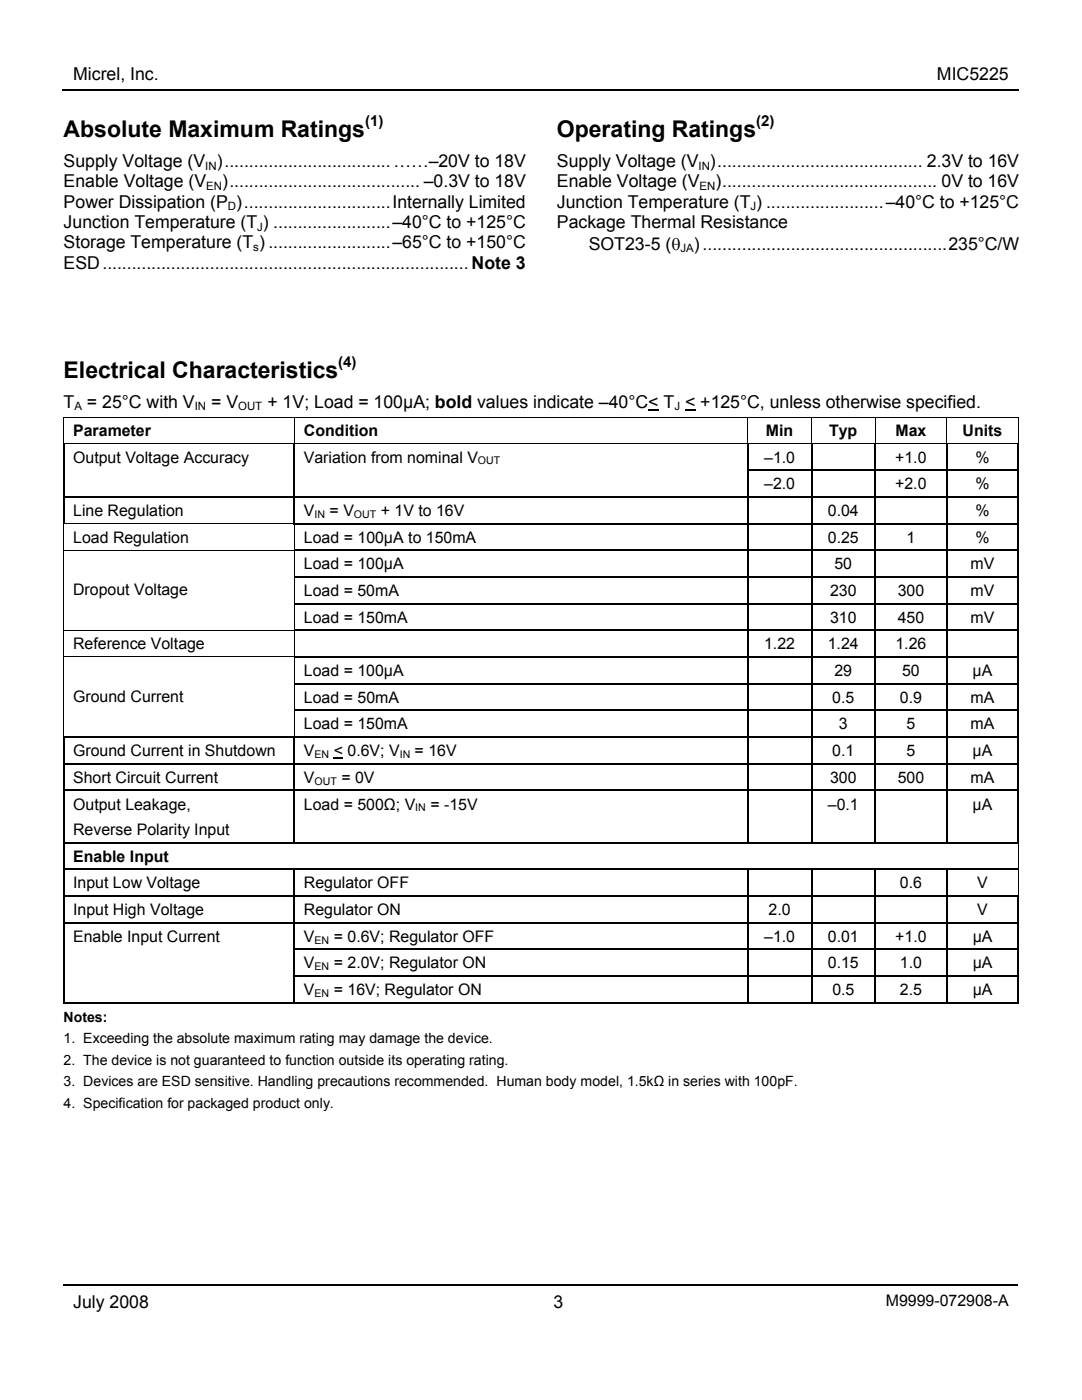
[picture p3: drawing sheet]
<svg xmlns="http://www.w3.org/2000/svg" width="216mm" height="279mm" viewBox="0 0 216 279" stroke-linecap="round" stroke-linejoin="round" font-family="sans-serif">
<defs><g id="words">
<g font-size="4.6">
<text x="12.7" y="27.3">Absolute Maximum Ratings</text>
<text x="111.1" y="27.3">Operating Ratings</text>
<text x="12.7" y="75.4">Electrical Characteristics</text>
</g>
<g font-size="3.5">
<text x="14.6" y="16">Micrel, Inc.</text>
<text x="187" y="16">MIC5225</text>
<text x="12.7" y="33.3">Supply Voltage (V )..................................……–20V to 18V</text>
<text x="111.1" y="33.3">Supply Voltage (V ).......................................... 2.3V to 16V</text>
<text x="12.7" y="41.4">Power Dissipation (P )..............................Internally Limited</text>
<text x="12.7" y="37.4">Enable Voltage (V</text>
<text x="44.3" y="37.4">)....................................... –0.3V to 18V</text>
<text x="111.1" y="41.4">Junction Temperature (T ) ........................–40°C to +125°C</text>
<text x="111.1" y="37.4">Enable Voltage (V</text>
<text x="142.7" y="37.4">)............................................ 0V to 16V</text>
<text x="12.7" y="45.5">Junction Temperature (T ) ........................–40°C to +125°C</text>
<text x="111.1" y="45.5">Package Thermal Resistance</text>
<text x="12.7" y="49.6">Storage Temperature (T ) .........................–65°C to +150°C</text>
<text x="12.7" y="53.6">ESD...........................................................................Note 3</text>
<text x="117.5" y="49.8">SOT23-5 (θ</text>
<text x="138.5" y="49.8">)..................................................235°C/W</text>
<text x="12.7" y="81.4">T</text>
<text x="17.4" y="81.4">= 25°C with V</text>
<text x="42.1" y="81.4">= V</text>
<text x="53.4" y="81.4">+ 1V; Load = 100µA; bold values indicate –40°C&lt; T &lt; +125°C, unless otherwise specified.</text>
<text x="14.6" y="261">July 2008</text>
<text x="110.4" y="261">3</text>
</g>
<g font-size="3.2">
<text x="14.6" y="87">Parameter</text>
<text x="60.7" y="87">Condition</text>
<text x="152.8" y="87">Min</text>
<text x="165.5" y="87">Typ</text>
<text x="178.7" y="87">Max</text>
<text x="192.1" y="87">Units</text>
<text x="14.6" y="92.3">Output Voltage Accuracy</text>
<text x="60.6" y="92.3">Variation from nominal V</text>
<text x="152.5" y="92.3">–1.0</text>
<text x="178.6" y="92.3">+1.0</text>
<text x="194.6" y="92.3">%</text>
<text x="152.5" y="97.6">–2.0</text>
<text x="178.6" y="97.6">+2.0</text>
<text x="194.6" y="97.6">%</text>
<text x="14.6" y="103">Line Regulation</text>
<text x="60.6" y="103">V</text>
<text x="65.8" y="103">= V</text>
<text x="76" y="103">+ 1V to 16V</text>
<text x="165.2" y="103">0.04</text>
<text x="194.7" y="103">%</text>
<text x="14.6" y="108.3">Load Regulation</text>
<text x="60.6" y="113.6">Load = 100µA</text>
<text x="60.6" y="108.3">Load = 100µA to 150mA</text>
<text x="165.2" y="108.3">0.25</text>
<text x="166.5" y="113.6">50</text>
<text x="180.9" y="108.3">1</text>
<text x="193.7" y="113.6">mV</text>
<text x="194.7" y="108.3">%</text>
<text x="14.6" y="118.8">Dropout Voltage</text>
<text x="60.6" y="119">Load = 50mA</text>
<text x="165.6" y="119">230</text>
<text x="179.1" y="119">300</text>
<text x="193.7" y="119">mV</text>
<text x="60.6" y="124.3">Load = 150mA</text>
<text x="165.6" y="124.3">310</text>
<text x="179.1" y="124.3">450</text>
<text x="193.7" y="124.3">mV</text>
<text x="14.6" y="129.6">Reference Voltage</text>
<text x="152.5" y="129.6">1.22</text>
<text x="165.2" y="129.6">1.24</text>
<text x="178.7" y="129.6">1.26</text>
<text x="60.6" y="134.9">Load = 100µA</text>
<text x="166.5" y="134.9">29</text>
<text x="180" y="134.9">50</text>
<text x="194.1" y="134.9">µA</text>
<text x="14.6" y="140.1">Ground Current</text>
<text x="60.6" y="140.3">Load = 50mA</text>
<text x="166.1" y="140.3">0.5</text>
<text x="179.6" y="140.3">0.9</text>
<text x="193.7" y="140.3">mA</text>
<text x="60.6" y="145.6">Load = 150mA</text>
<text x="167.4" y="145.6">3</text>
<text x="180.9" y="145.6">5</text>
<text x="193.7" y="145.6">mA</text>
<text x="14.6" y="150.9">Ground Current in Shutdown</text>
<text x="60.6" y="150.9">V</text>
<text x="66.6" y="150.9">&lt; 0.6V; V</text>
<text x="82.7" y="150.9">= 16V</text>
<text x="166.1" y="150.9">0.1</text>
<text x="180.9" y="150.9">5</text>
<text x="194.1" y="150.9">µA</text>
<text x="14.6" y="156.3">Short Circuit Current</text>
<text x="14.6" y="161.6">Output Leakage,</text>
<text x="60.6" y="161.6">Load = 500Ω; V</text>
<text x="60.7" y="156.3">V</text>
<text x="68.1" y="156.3">= 0V</text>
<text x="85.9" y="161.6">= -15V</text>
<text x="165.2" y="161.6">–0.1</text>
<text x="165.6" y="156.3">300</text>
<text x="179.1" y="156.3">500</text>
<text x="193.7" y="156.3">mA</text>
<text x="194.1" y="161.6">µA</text>
<text x="14.6" y="166.6">Reverse Polarity Input</text>
<text x="14.6" y="171.9">Enable Input</text>
<text x="14.6" y="177.3">Input Low Voltage</text>
<text x="60.6" y="177.3">Regulator OFF</text>
<text x="179.6" y="177.3">0.6</text>
<text x="195" y="177.3">V</text>
<text x="14.6" y="182.6">Input High Voltage</text>
<text x="60.7" y="182.6">Regulator ON</text>
<text x="153.4" y="182.6">2.0</text>
<text x="195" y="182.6">V</text>
<text x="14.6" y="187.9">Enable Input Current</text>
<text x="60.6" y="187.9">V</text>
<text x="66.6" y="187.9">= 0.6V; Regulator OFF</text>
<text x="152.5" y="187.9">–1.0</text>
<text x="165.2" y="187.9">0.01</text>
<text x="178.6" y="187.9">+1.0</text>
<text x="194.1" y="187.9">µA</text>
<text x="60.6" y="193.3">V</text>
<text x="66.6" y="193.3">= 2.0V; Regulator ON</text>
<text x="165.2" y="193.3">0.15</text>
<text x="179.6" y="193.3">1.0</text>
<text x="194.1" y="193.3">µA</text>
<text x="60.6" y="198.6">V</text>
<text x="66.6" y="198.6">= 16V; Regulator ON</text>
<text x="166.1" y="198.6">0.5</text>
<text x="179.6" y="198.6">2.5</text>
<text x="194.1" y="198.6">µA</text>
<text x="176.8" y="260.7">M9999-072908-A</text>
</g>
<g font-size="3">
<text x="72.9" y="25.2">(1)</text>
<text x="150.9" y="25.2">(2)</text>
<text x="67.5" y="73.3">(4)</text>
</g>
<g font-size="2.8">
<text x="12.7" y="203.9">Notes:</text>
<text x="12.7" y="208.2">1. Exceeding the absolute maximum rating may damage the device.</text>
<text x="12.7" y="212.5">2. The device is not guaranteed to function outside its operating rating.</text>
<text x="12.7" y="216.8">3. Devices are ESD sensitive. Handling precautions recommended. Human body model, 1.5kΩ in series with 100pF.</text>
<text x="12.7" y="221.1">4. Specification for packaged product only.</text>
</g>
<g font-size="2.3">
<text x="41" y="33.9">IN</text>
<text x="139.4" y="33.9">IN</text>
<text x="41.1" y="37.9">EN</text>
<text x="45.4" y="42">D</text>
<text x="139.6" y="37.9">EN</text>
<text x="149.8" y="42">J</text>
<text x="51.3" y="46">J</text>
<text x="50.5" y="50.1">s</text>
<text x="135.8" y="50.4">JA</text>
<text x="14.9" y="81.9">A</text>
<text x="38.9" y="81.9">IN</text>
<text x="47.5" y="81.9">OUT</text>
<text x="134.6" y="81.9">J</text>
</g>
<g font-size="2.1">
<text x="95.4" y="92.7">OUT</text>
<text x="62.8" y="103.3">IN</text>
<text x="70.6" y="103.3">OUT</text>
<text x="62.8" y="151.3">EN</text>
<text x="79.8" y="151.3">IN</text>
<text x="62.8" y="156.6">OUT</text>
<text x="82.9" y="161.9">IN</text>
<text x="62.8" y="188.3">EN</text>
<text x="62.8" y="193.6">EN</text>
<text x="62.8" y="198.9">EN</text>
</g>
</g></defs>
<path d="M12.4 18h190.8M12.7 256.5h190.4" fill="none" stroke="#000" stroke-width=".34"/>
<g fill="none" stroke="#000" stroke-width=".25">
<path d="M12.7 88.6v5.1M12.7 94v5M12.7 99.3v5.1M12.8 99.2h45.8M58.7 88.6v5.1M58.7 94v5M58.7 99.3v5.1M58.9 99.2h90.2M129.4 81.9h2M136.7 81.9h2.1M149.2 88.6v5.1M149.2 94v5"/>
<path d="M149.2 99.3v5.1M149.4 93.8h12.4M149.4 99.2h12.4M161.9 88.6v5.1M161.9 94v5M161.9 99.3v5.1M162.1 93.8h12.4M162.1 99.2h12.4M174.6 88.6v5.1M174.6 94v5M174.6 99.3v5.1M174.8 93.8h14"/>
<path d="M174.8 99.2h14M188.9 88.6v5.1M188.9 94v5M188.9 99.3v5.1M189 93.8h14.1M189 99.2h14.1M203.2 88.6v5.1M203.2 94v5M203.2 99.3v5.1M58.6 104.5h90.5M58.8 109.8h90.3M58.8 115.1h90.3"/>
<path d="M149.2 104.6v5.1M149.2 110v5M149.2 115.3v5.1M149.4 104.5h12.4M149.4 109.8h12.4M149.4 115.1h12.4M161.9 104.6v5.1M161.9 110v5M161.9 115.3v5.1M162.1 104.5h12.4M162.1 109.8h12.4M162.1 115.1h12.4"/>
<path d="M174.6 104.6v5.1M174.6 110v5M174.6 115.3v5.1M174.8 104.5h14M174.8 109.8h14M174.8 115.1h14M188.9 104.6v5.1M188.9 110v5M188.9 115.3v5.1M189 104.5h14.1M189 109.8h14.1M189 115.1h14.1"/>
<path d="M203.2 104.6v5.1M203.2 110v5M203.2 115.3v5.1M58.8 120.5h90.3M58.8 125.8h90.3M58.8 131.1h90.3M58.8 136.5h90.3M149.2 120.6v5.1M149.2 125.9v5.1M149.2 131.3v5M149.2 136.6v5M149.4 120.5h12.4"/>
<path d="M149.4 125.8h12.4M149.4 131.1h12.4M149.4 136.5h12.4M161.9 120.6v5.1M161.9 125.9v5.1M161.9 131.3v5M161.9 136.6v5M162.1 120.5h12.4M162.1 125.8h12.4M162.1 131.1h12.4M162.1 136.5h12.4M174.6 120.6v5.1"/>
<path d="M174.6 125.9v5.1M174.6 131.3v5M174.6 136.6v5M174.8 120.5h14M174.8 125.8h14M174.8 131.1h14M174.8 136.5h14M188.9 120.6v5.1M188.9 125.9v5.1M188.9 131.3v5M188.9 136.6v5M189 120.5h14.1"/>
<path d="M189 125.8h14.1M189 131.1h14.1M189 136.5h14.1M203.2 120.6v5.1M203.2 125.9v5.1M203.2 131.3v5M203.2 136.6v5M12.6 147.1h46M12.7 147.3v5M12.7 152.6v5M12.7 157.9v10.1M12.8 152.4h45.8"/>
<path d="M12.8 157.8h45.8M58.7 147.3v5M58.7 152.6v5M58.7 157.9v10.1M58.8 141.8h90.3M58.9 147.1h90.2M58.9 152.4h90.2M58.9 157.8h90.2M149.2 141.9v5.1M149.2 147.3v5M149.2 152.6v5M149.2 157.9v10.1"/>
<path d="M149.4 141.8h12.4M149.4 147.1h12.4M149.4 152.4h12.4M149.4 157.8h12.4M161.9 141.9v5.1M161.9 147.3v5M161.9 152.6v5M161.9 157.9v10.1M162.1 141.8h12.4M162.1 147.1h12.4M162.1 152.4h12.4M162.1 157.8h12.4"/>
<path d="M174.6 141.9v5.1M174.6 147.3v5M174.6 152.6v5M174.6 157.9v10.1M174.8 141.8h14M174.8 147.1h14M174.8 152.4h14M174.8 157.8h14M188.9 141.9v5.1M188.9 147.3v5M188.9 152.6v5M188.9 157.9v10.1"/>
<path d="M189 141.8h14.1M189 147.1h14.1M189 152.4h14.1M189 157.8h14.1M203.2 141.9v5.1M203.2 147.3v5M203.2 152.6v5M203.2 157.9v10.1M12.7 168.3v5.1M12.7 173.6v5.1M12.7 178.9v5.1M12.8 168.1h190.3"/>
<path d="M12.8 173.5h45.8M12.8 178.8h45.8M58.7 173.6v5.1M58.7 178.9v5.1M58.9 173.5h90.2M58.9 178.8h90.2M149.2 173.6v5.1M149.2 178.9v5.1M149.4 173.5h12.4M149.4 178.8h12.4M161.9 173.6v5.1M161.9 178.9v5.1"/>
<path d="M162.1 173.5h12.4M162.1 178.8h12.4M174.6 173.6v5.1M174.6 178.9v5.1M174.8 173.5h14M174.8 178.8h14M188.9 173.6v5.1M188.9 178.9v5.1M189 173.5h14.1M189 178.8h14.1M203.2 178.9v5.1M12.7 184.3v5"/>
<path d="M12.7 189.6v5M12.7 194.9v5.4M12.8 184.1h45.8M58.7 184.3v5M58.7 189.6v5M58.7 194.9v5.4M58.9 184.1h90.2M58.9 189.5h90.2M58.9 194.8h90.2M149.2 184.3v5M149.2 189.6v5M149.2 194.9v5.4"/>
<path d="M149.4 184.1h12.4M149.4 189.5h12.4M149.4 194.8h12.4M161.9 184.3v5M161.9 189.6v5M161.9 194.9v5.4M162.1 184.1h12.4M162.1 189.5h12.4M162.1 194.8h12.4M174.6 184.3v5M174.6 189.6v5M174.6 194.9v5.4"/>
<path d="M174.8 184.1h14M174.8 189.5h14M174.8 194.8h14M188.9 184.3v5M188.9 189.6v5M188.9 194.9v5.4M189 184.1h14.1M189 189.5h14.1M189 194.8h14.1M203.2 184.3v5M203.2 189.6v5M203.2 194.9v5.4"/>
<path d="M12.6 200.1h46M58.9 200.1h90.2M149.4 200.1h12.4M162.1 200.1h12.4M174.8 200.1h14M189 200.1h14.1"/>
</g>
<g fill="#000">
<path d="M12.6 93.7h.2v.3h-.2zM12.6 99h.2v.3h-.2zM12.6 83.2h.2v.2h-.2zM58.6 93.7h.3v.3h-.3zM58.6 99h.3v.3h-.3zM149.1 93.7h.3v.3h-.3zM149.1 99h.3v.3h-.3zM161.8 93.7h.3v.3h-.3zM161.8 99h.3v.3h-.3zM174.5 93.7h.3v.3h-.3zM174.5 99h.3v.3h-.3zM188.8 93.7h.2v.3h-.2z"/>
<path d="M188.8 99h.2v.3h-.2zM203.1 93.7h.2v.3h-.2zM203.1 99h.2v.3h-.2zM203.1 83.2h.2v.2h-.2zM12.6 104.5l.2 .1zM12.6 109.7h.2v.3h-.2zM12.6 115h.2v.3h-.2zM58.6 104.4h.3v.2h-.3zM58.7 104.6h.1zM58.7 109.7h.1v.3h-.1zM58.7 115h.1v.3h-.1zM149.1 104.4h.3v.2h-.3z"/>
<path d="M149.1 109.7h.3v.3h-.3zM149.1 115h.3v.3h-.3zM161.8 104.4h.3v.2h-.3zM161.8 109.7h.3v.3h-.3zM161.8 115h.3v.3h-.3zM174.5 104.4h.3v.2h-.3zM174.5 109.7h.3v.3h-.3zM174.5 115h.3v.3h-.3zM188.8 104.4h.2v.2h-.2zM188.8 109.7h.2v.3h-.2zM188.8 115h.2v.3h-.2zM203.1 104.4h.2v.2h-.2z"/>
<path d="M203.1 109.7h.2v.3h-.2zM203.1 115h.2v.3h-.2zM12.6 120.4h.2v.2h-.2zM12.6 125.7h.2v.2h-.2zM12.6 131h.2v.3h-.2zM12.6 136.3h.2v.3h-.2zM58.7 120.4h.1v.2h-.1zM58.7 125.7h.1v.2h-.1zM58.7 131h.1v.3h-.1zM58.7 136.3h.1v.3h-.1zM149.1 120.4h.3v.2h-.3zM149.1 125.7h.3v.2h-.3z"/>
<path d="M149.1 131h.3v.3h-.3zM149.1 136.3h.3v.3h-.3zM161.8 120.4h.3v.2h-.3zM161.8 125.7h.3v.2h-.3zM161.8 131h.3v.3h-.3zM161.8 136.3h.3v.3h-.3zM174.5 120.4h.3v.2h-.3zM174.5 125.7h.3v.2h-.3zM174.5 131h.3v.3h-.3zM174.5 136.3h.3v.3h-.3zM188.8 120.4h.2v.2h-.2zM188.8 125.7h.2v.2h-.2z"/>
<path d="M188.8 131h.2v.3h-.2zM188.8 136.3h.2v.3h-.2zM203.1 120.4h.2v.2h-.2zM203.1 125.7h.2v.2h-.2zM203.1 131h.2v.3h-.2zM203.1 136.3h.2v.3h-.2zM12.6 147h.2v.3h-.2zM12.6 152.3h.2v.3h-.2zM12.6 157.6h.2v.3h-.2zM12.6 141.6h.2v.3h-.2zM58.6 147h.3v.3h-.3zM58.6 152.3h.3v.3h-.3z"/>
<path d="M58.6 157.6h.3v.3h-.3zM58.7 141.6h.1v.3h-.1zM66.6 151.3h1.9v.2h-1.9zM149.1 141.6h.3v.3h-.3zM149.1 147h.3v.3h-.3zM149.1 152.3h.3v.3h-.3zM149.1 157.6h.3v.3h-.3zM161.8 141.6h.3v.3h-.3zM161.8 147h.3v.3h-.3zM161.8 152.3h.3v.3h-.3zM161.8 157.6h.3v.3h-.3zM174.5 141.6h.3v.3h-.3z"/>
<path d="M174.5 147h.3v.3h-.3zM174.5 152.3h.3v.3h-.3zM174.5 157.6h.3v.3h-.3zM188.8 141.6h.2v.3h-.2zM188.8 147h.2v.3h-.2zM188.8 152.3h.2v.3h-.2zM188.8 157.6h.2v.3h-.2zM203.1 141.6h.2v.3h-.2zM203.1 147h.2v.3h-.2zM203.1 152.3h.2v.3h-.2zM203.1 157.6h.2v.3h-.2zM12.6 168h.2v.3h-.2z"/>
<path d="M12.6 173.4h.2v.2h-.2zM12.6 178.7h.2v.2h-.2zM58.6 173.4h.3v.2h-.3zM58.6 178.7h.3v.2h-.3zM149.1 173.4h.3v.2h-.3zM149.1 178.7h.3v.2h-.3zM161.8 173.4h.3v.2h-.3zM161.8 178.7h.3v.2h-.3zM174.5 173.4h.3v.2h-.3zM174.5 178.7h.3v.2h-.3zM188.8 173.4h.2v.2h-.2zM188.8 178.7h.2v.2h-.2z"/>
<path d="M203.1 168h.2v.3h-.2zM203.1 178.7h.2v.2h-.2zM203.1 168.3h.2zM203.1 173.4h.2v.2h-.2zM12.6 184h.2v.3h-.2zM12.6 189.3h.2v.3h-.2zM12.6 194.6h.2v.3h-.2zM58.6 184h.3v.3h-.3zM58.6 189.3h.3v.3h-.3zM58.6 194.6h.3v.3h-.3zM149.1 184h.3v.3h-.3zM149.1 189.3h.3v.3h-.3z"/>
<path d="M149.1 194.6h.3v.3h-.3zM161.8 184h.3v.3h-.3zM161.8 189.3h.3v.3h-.3zM161.8 194.6h.3v.3h-.3zM174.5 184h.3v.3h-.3zM174.5 189.3h.3v.3h-.3zM174.5 194.6h.3v.3h-.3zM188.8 184h.2v.3h-.2zM188.8 189.3h.2v.3h-.2zM188.8 194.6h.2v.3h-.2zM203.1 184h.2v.3h-.2zM203.1 189.3h.2v.3h-.2z"/>
<path d="M203.1 194.6h.2v.3h-.2zM203.1 200h.2v.3h-.2z"/>
</g>
<g fill="none" stroke="#000" stroke-width=".2">
<path d="M12.6 88.6h190.7M12.6 83.3h190.7M12.7 83.4v5.1M58.7 83.4v5.1M149.2 83.4v5.1M161.9 83.4v5.1M174.6 83.4v5.1M188.9 83.4v5.1M203.2 83.4v5.1M12.6 104.5h46M12.7 104.6v5.1M12.7 110v5"/>
<path d="M12.7 115.3v5.1M12.8 109.8h45.9M58.7 104.6v5.1M58.7 110v5M58.7 115.3v5.1M12.7 120.6v5.1M12.7 125.9v5.1M12.7 131.3v5M12.7 136.6v5M12.8 125.8h45.9M12.8 131.1h45.9M58.7 120.6v5.1"/>
<path d="M58.7 125.9v5.1M58.7 131.3v5M58.7 136.6v5M12.7 141.9v5.1M58.7 141.9v5.1M203.2 168.3v5.1M203.2 173.6v5.1"/>
</g>
<use href="#words"/>
</svg>
